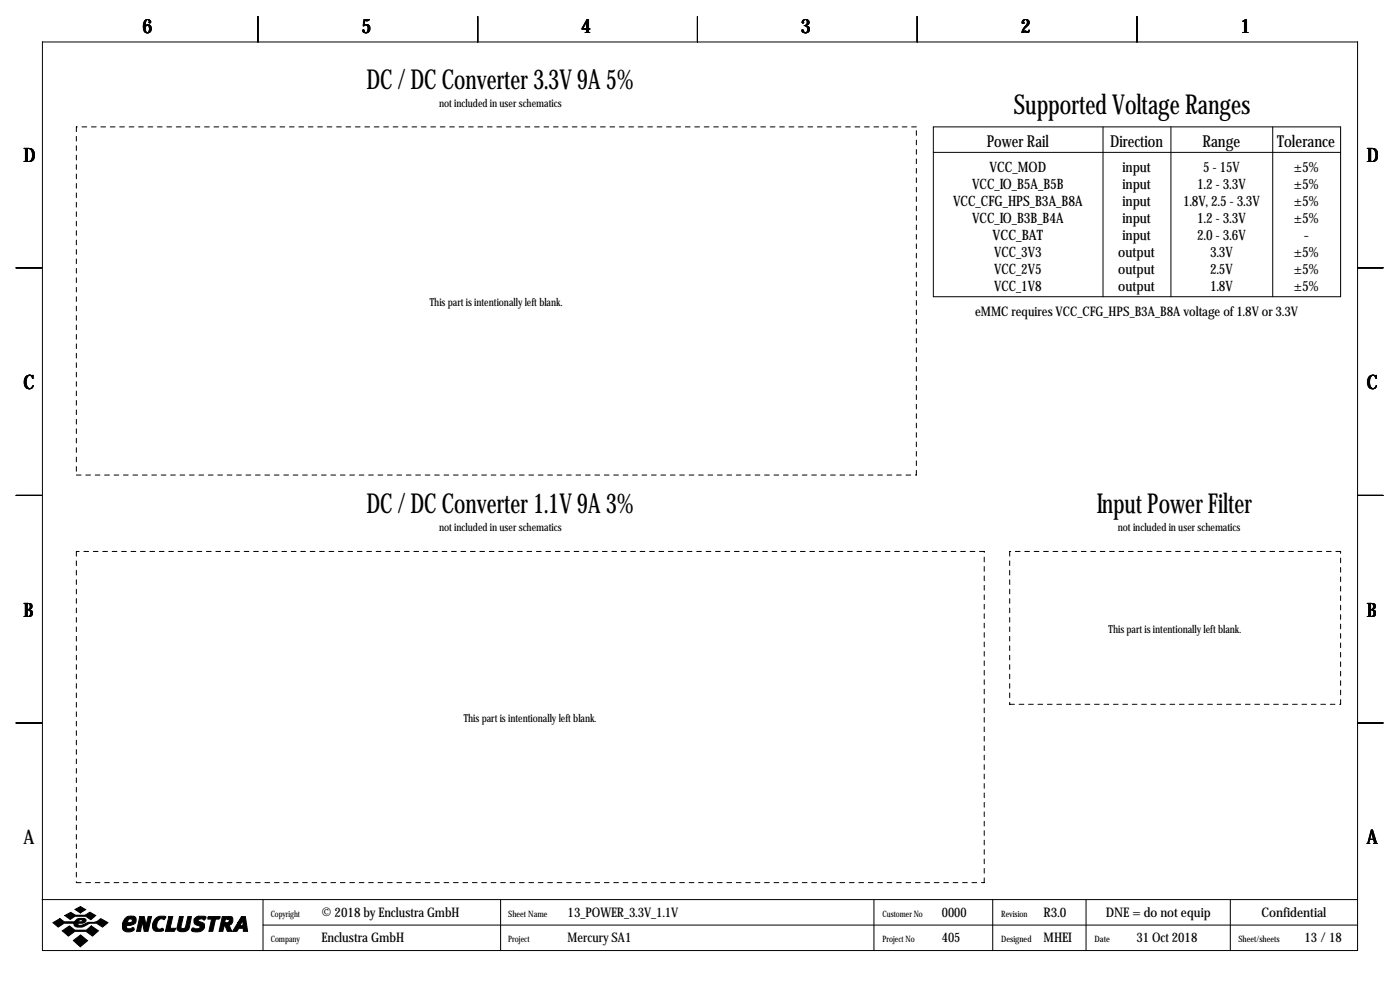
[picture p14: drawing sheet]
<svg xmlns="http://www.w3.org/2000/svg" width="419mm" height="297mm" viewBox="0 0 419 297" stroke-linecap="round" stroke-linejoin="round" font-family="sans-serif">
<defs><g id="words">
<g font-size="8.2">
<text x="109.7" y="26.5">DC / DC Converter 3.3V 9A 5%</text>
<text x="303.5" y="34.1">Supported Voltage Ranges</text>
<text x="109.7" y="153.5">DC / DC Converter 1.1V 9A 3%</text>
<text x="328.3" y="153.5">Input Power Filter</text>
</g>
<g font-size="5.9">
<text x="42.7" y="9.8">6</text>
<text x="108.2" y="9.8">5</text>
<text x="174" y="9.8">4</text>
<text x="239.8" y="9.8">3</text>
<text x="305.6" y="9.8">2</text>
<text x="371.3" y="9.8">1</text>
<text x="7" y="48.4">D</text>
<text x="409.2" y="48.4">D</text>
<text x="7" y="116.4">C</text>
<text x="409.2" y="116.4">C</text>
<text x="7" y="184.5">B</text>
<text x="409.2" y="184.5">B</text>
<text x="7" y="252.6">A</text>
<text x="409.2" y="252.6">A</text>
</g>
<g font-size="4.9">
<text x="295.4" y="44.1">Power Rail</text>
<text x="332.3" y="44.1">Direction</text>
<text x="360" y="44.1">Range</text>
<text x="382.4" y="44.1">Tolerance</text>
</g>
<g font-size="4.3">
<text x="296.2" y="51.4">VCC_MOD</text>
<text x="336" y="51.4">input</text>
<text x="360.2" y="51.4">5 - 15V</text>
<text x="387.3" y="51.4">±5%</text>
<text x="291" y="56.5">VCC_IO_B5A_B5B</text>
<text x="336" y="56.5">input</text>
<text x="358.4" y="56.5">1.2 - 3.3V</text>
<text x="387.3" y="56.5">±5%</text>
<text x="285.3" y="61.5">VCC_CFG_HPS_B3A_B8A</text>
<text x="336" y="61.5">input</text>
<text x="354.2" y="61.5">1.8V, 2.5 - 3.3V</text>
<text x="387.3" y="61.5">±5%</text>
<text x="291" y="66.6">VCC_IO_B3B_B4A</text>
<text x="297.1" y="71.7">VCC_BAT</text>
<text x="336" y="71.7">input</text>
<text x="336" y="66.6">input</text>
<text x="358.4" y="71.7">2.0 - 3.6V</text>
<text x="358.4" y="66.6">1.2 - 3.3V</text>
<text x="387.3" y="66.6">±5%</text>
<text x="390.2" y="71.7">-</text>
<text x="297.6" y="76.8">VCC_3V3</text>
<text x="334.8" y="76.8">output</text>
<text x="362.3" y="76.8">3.3V</text>
<text x="387.3" y="76.8">±5%</text>
<text x="297.6" y="81.9">VCC_2V5</text>
<text x="334.8" y="81.9">output</text>
<text x="362.3" y="81.9">2.5V</text>
<text x="387.3" y="81.9">±5%</text>
<text x="297.6" y="86.9">VCC_1V8</text>
<text x="334.8" y="86.9">output</text>
<text x="362.3" y="86.9">1.8V</text>
<text x="387.3" y="86.9">±5%</text>
</g>
<g font-size="4">
<text x="291.9" y="94.4">eMMC requires VCC_CFG_HPS_B3A_B8A voltage of 1.8V or 3.3V</text>
<text x="96.3" y="274.2">© 2018 by Enclustra GmbH</text>
<text x="169.9" y="274.2">13_POWER_3.3V_1.1V</text>
<text x="281.9" y="274.2">0000</text>
<text x="312.4" y="274.2">R3.0</text>
<text x="331" y="274.2">DNE = do not equip</text>
<text x="377.6" y="274.2">Confidential</text>
<text x="96.3" y="281.8">Enclustra GmbH</text>
<text x="169.9" y="281.8">Mercury SA1</text>
<text x="281.9" y="281.8">405</text>
<text x="312.4" y="281.8">MHEI</text>
<text x="340.3" y="281.8">31 Oct 2018</text>
<text x="390.6" y="281.8">13 / 18</text>
</g>
<g font-size="3.3">
<text x="131.4" y="31.9">not included in user schematics</text>
<text x="128.7" y="91.6">This part is intentionally left blank.</text>
<text x="131.4" y="158.9">not included in user schematics</text>
<text x="334.6" y="158.9">not included in user schematics</text>
<text x="331.9" y="189.3">This part is intentionally left blank.</text>
<text x="138.8" y="216">This part is intentionally left blank.</text>
</g>
<g font-size="2.6">
<text x="81" y="274.2">Copyright</text>
<text x="152.1" y="274.2">Sheet Name</text>
<text x="264.2" y="274.2">Customer No</text>
<text x="299.7" y="274.2">Revision</text>
<text x="81" y="281.8">Company</text>
<text x="152.1" y="281.8">Project</text>
<text x="264.2" y="281.8">Project No</text>
<text x="299.7" y="281.8">Designed</text>
<text x="327.7" y="281.8">Date</text>
<text x="370.7" y="281.8">Sheet/sheets</text>
</g>
</g></defs>
<g fill="none" stroke="#000" stroke-width=".3">
<path d="M12.7 12.6h393.7v271.7h-393.7zM77.2 4.9v7.7M143 4.9v7.7M208.8 4.9v7.7M274.6 4.9v7.7M340.4 4.9v7.7M279.4 38h121.9v50.8h-121.9zM330.2 38v50.8M350.5 38v50.8M381 38v50.8M279.4 45.6h121.9M4.8 80.1h7.6"/>
<path d="M406.4 80.1h7.6M4.8 148.2h7.6M406.4 148.2h7.6M4.8 216.3h7.6M406.4 216.3h7.6M12.6 269.1h393.7M78.7 269.1v15.2M78.7 276.7h327.6M149.9 269.1v15.2M261.6 269.1v15.2M297.2 269.1v15.2M325.1 269.1v15.2"/>
<path d="M368.3 269.1v15.2"/>
</g>
<g fill="#000" stroke="#000" stroke-width=".3">
<path d="M15.8 276l2.1-1.2 1.4 1 3.1-.2a1.77 1.77 0 0 1 1.9-.9v.4l-.6 .2-.2 .5h.9l.3-.3-.2-.4h-.2v-.4l1.1 .1 .4 .3a.92 .92 0 0 1-1 1.1h-1.4l-.1 .1 .1 .4a3.7 3.7 0 0 0 3-.8 4 4 0 0 0 3.8-1.1l2.1 1.2-1.6 1.3a4.4 4.4 0 0 0-6 0h-1.5l-.7-.2-.4-.4 .1-.5h-3l-1.8 1.1zM19.4 273.9l1.8-1 1.4 .9h2.9l1.4-.9 1.8 1-1.5 1.2-1.5-1h-3.2l-1.5 .9zM22.5 272l1.6-.8 1.6 .9-1.6 1zM18.6 278.4l2.2-1.4 1.6 1.2h3.5l1.4-1.2 2.2 1.4-1.8 1.6-1.9-1.4h-3.4l-1.9 1.4zM37.4 274.7a1.75 1.75 0 0 1 1.8-.6v.7a.82 .82 0 0 0-.8 1.2h.6a.6 .6 0 0 0 .6-.5 .6 .6 0 0 0-.4-.7v-.7h.8l.5 .3a1.61 1.61 0 0 1 0 1.7 1.61 1.61 0 0 1-1.5 .7h-1l-.1 .6 .3 .4h.9a.56 .56 0 0 1 .7-.4 .56 .56 0 0 1 .4 .7 2.18 2.18 0 0 1-3.5-.4 3.5 3.5 0 0 1 .7-3zM41.9 274.2h1.3l.5 2.6 .6-2.6h1.1l-1.1 4.4h-1.1l-.6-2.9-.5 2.9h-1.2zM46.7 274.6a2.78 2.78 0 0 1 2.9-.4l-.4 .9a1.32 1.32 0 0 0-2.1 .8l-.2 .8a.98 .98 0 0 0 1.1 1.2 .55 .55 0 0 1 .6-.2 .55 .55 0 0 1 .4 .6l-.7 .3h-1.6a1.79 1.79 0 0 1-.8-2.7zM50.5 274.2h1.2l-.8 3.5h1.7l-.4 .9h-2.7zM53.7 274.2h1.2l-.7 3.1a.73 .73 0 0 0 .7 .5 .73 .73 0 0 0 .7-.6l.6-3h1.1l-.7 3.4a2.15 2.15 0 0 1-3.6 .2zM58.3 274.7l1.1-.6h1.8l.5 .2-.4 .8h-.3a.94 .94 0 0 0-1.7 .3l1.7 .8a1.71 1.71 0 0 1-.1 1.8 1.71 1.71 0 0 1-1.7 .8h-.8a.73 .73 0 0 1-1-.8 .6 .6 0 0 1 .4-.5 .6 .6 0 0 1 .7 .3h.7a.52 .52 0 0 0 .6-.2 .52 .52 0 0 0-.2-.7 1.39 1.39 0 0 1-1.4-.6 1.39 1.39 0 0 1 .1-1.6zM62.2 274.4l.2-.2h3.5l-.4 .7h-1l-.8 3.7h-1.2l.8-3.7h-1.1zM66.5 274.2h1.7v.7h-.7l-.2 1.1h.9l.3-.3a.44 .44 0 0 0 .1-.5 .44 .44 0 0 0-.4-.3v-.7h1l.5 .5v.9a1.03 1.03 0 0 1-1.2 1l.9 2h-1.3l-.8-1.8-.6 1.8h-1.1z"/>
<path d="M72.3 274.2h1.2l.6 4.4h-1.3v-.9h-1.3l-.6 .9h-1.3l1.7-2.7h1l-.4 .8 .2 .2h.4l.2-.2v-1.5l-.4 .7h-1zM21.9 281.3l2.2-1.6 2.1 1.7-2.2 1.8z"/>
</g>
<path d="M22.9 38v104.1M274.3 38h-251.4M22.9 142.1h251.4M274.3 142.1v-104.1M22.9 165v99M294.6 165h-271.7M302.3 165v45.7M401.3 165h-99M302.3 210.7h99M401.3 210.7v-45.7M22.9 264h271.7M294.6 264v-99" fill="none" stroke="#000" stroke-width=".3" stroke-dasharray="1.4 1.4"/>
<use href="#words"/>
</svg>
